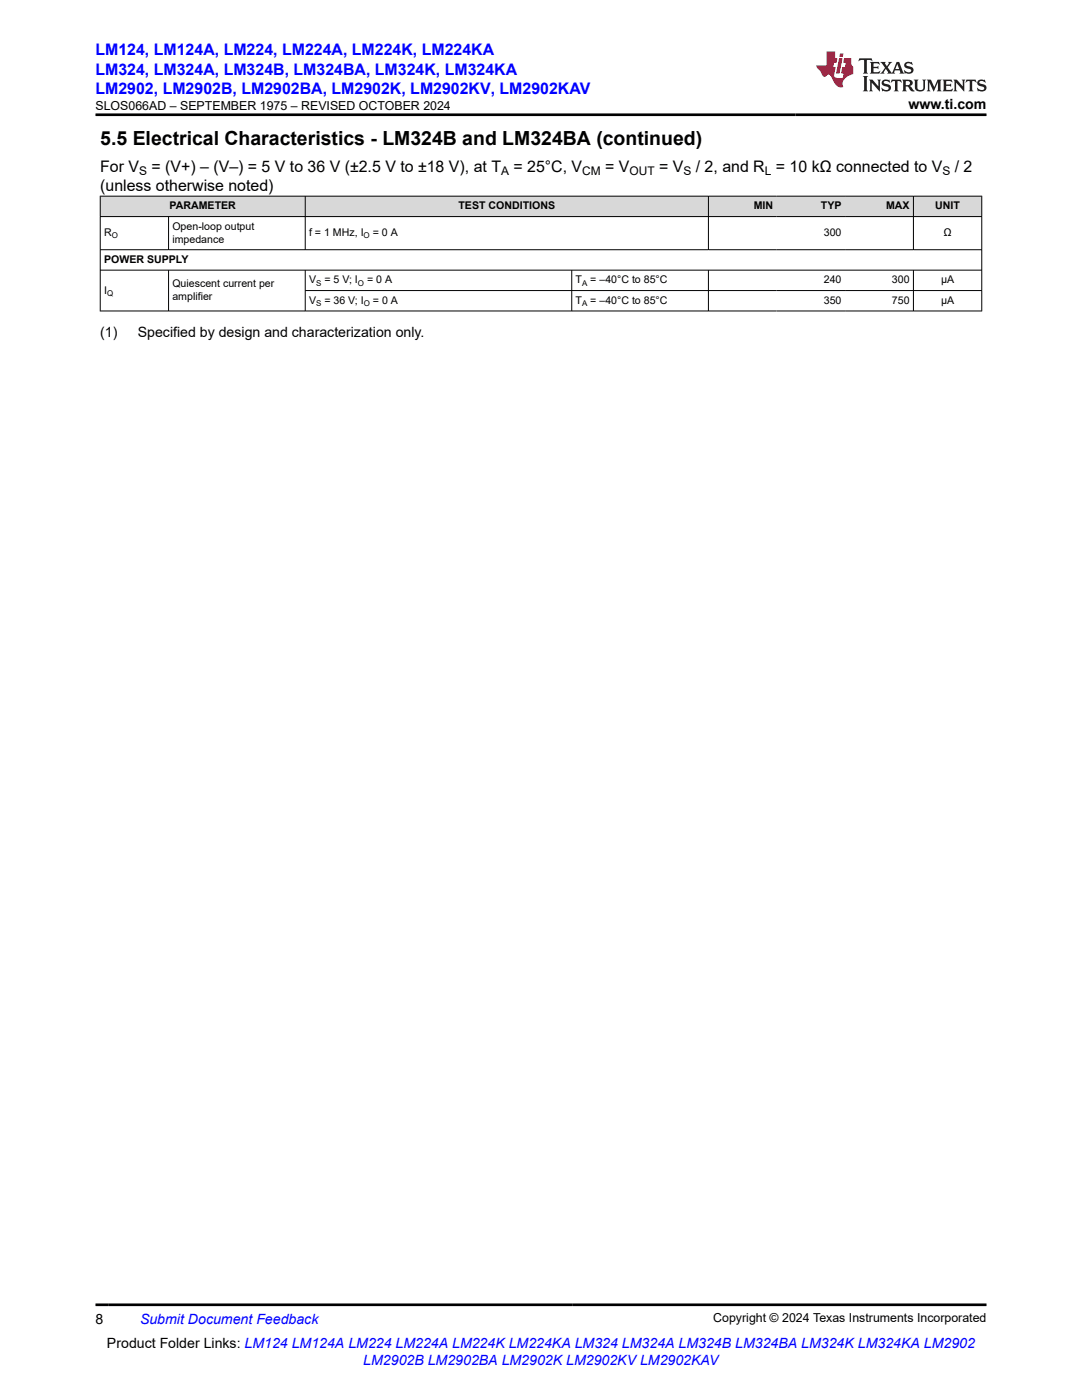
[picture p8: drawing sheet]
<svg xmlns="http://www.w3.org/2000/svg" width="216mm" height="279mm" viewBox="0 0 216 279" stroke-linecap="round" stroke-linejoin="round" font-family="sans-serif">
<defs><g id="words">
<text font-size="3.9" x="20" y="28.8">5.5 Electrical Characteristics - LM324B and LM324BA (continued)</text>
<g font-size="3.2" fill="#00f">
<text x="19" y="11.1">LM124, LM124A, LM224, LM224A, LM224K, LM224KA</text>
<text x="19" y="14.9">LM324, LM324A, LM324B, LM324BA, LM324K, LM324KA</text>
<text x="19" y="18.7">LM2902, LM2902B, LM2902BA, LM2902K, LM2902KV, LM2902KAV</text>
</g>
<g font-size="3.2">
<text x="20" y="34.3">For V</text>
<text x="30.2" y="34.3">= (V+) – (V–) = 5 V to 36 V (±2.5 V to ±18 V), at T</text>
<text x="102.5" y="34.3">= 25°C, V</text>
<text x="120.8" y="34.3">= V</text>
<text x="131.5" y="34.3">= V</text>
<text x="138.8" y="34.3">/ 2, and R = 10 kΩ connected to V</text>
<text x="190.5" y="34.3">/ 2</text>
<text x="20" y="38.1">(unless otherwise noted)</text>
</g>
<g font-size="2.8">
<text x="181.3" y="21.8">www.ti.com</text>
<text x="20" y="67.2">(1)</text>
<text x="27.5" y="67.2">Specified by design and characterization only.</text>
<text x="19" y="264.2">8</text>
<text x="21.4" y="269">Product Folder Links: LM124 LM124A LM224 LM224A LM224K LM224KA LM324 LM324A LM324B LM324BA LM324K LM324KA LM2902</text>
</g>
<g font-size="2.8" fill="#00f">
<text x="27.9" y="264.2">Submit Document Feedback</text>
<text x="72.5" y="272.4">LM2902B LM2902BA LM2902K LM2902KV LM2902KAV</text>
</g>
<g font-size="2.5">
<text x="19" y="21.9">SLOS066AD – SEPTEMBER 1975 – REVISED OCTOBER 2024</text>
<text x="142.3" y="263.9">Copyright © 2024 Texas Instruments Incorporated</text>
</g>
<g font-size="2.4">
<text x="27.8" y="34.9">S</text>
<text x="100" y="34.9">A</text>
<text x="116.2" y="34.9">CM</text>
<text x="125.6" y="34.9">OUT</text>
<text x="136.4" y="34.9">S</text>
<text x="152.6" y="34.9">L</text>
<text x="188.1" y="34.9">S</text>
</g>
<g font-size="2.1">
<text x="33.8" y="41.8">PARAMETER</text>
<text x="91.5" y="41.8">TEST CONDITIONS</text>
<text x="150.4" y="41.8">MIN</text>
<text x="163.8" y="41.8">TYP</text>
<text x="176.8" y="41.8">MAX</text>
<text x="186.6" y="41.8">UNIT</text>
<text x="20.8" y="47.1">R</text>
<text x="34.4" y="45.9">Open-loop output</text>
<text x="61.7" y="47.1">f = 1 MHz, I</text>
<text x="74.4" y="47.1">= 0 A</text>
<text x="164.4" y="47.1">300</text>
<text x="188.3" y="47.1">Ω</text>
<text x="20.8" y="52.5">POWER SUPPLY</text>
<text x="34.4" y="48.4">impedance</text>
<text x="20.8" y="58.6">I</text>
<text x="34.4" y="57.3">Quiescent current per</text>
<text x="34.4" y="59.9">amplifier</text>
<text x="61.7" y="56.6">V</text>
<text x="64.7" y="56.6">= 5 V; I</text>
<text x="73.2" y="56.6">= 0 A</text>
<text x="114.9" y="56.6">T</text>
<text x="117.8" y="56.6">= –40°C to 85°C</text>
<text x="164.4" y="56.6">240</text>
<text x="178" y="56.6">300</text>
<text x="187.8" y="56.6">μA</text>
<text x="61.7" y="60.6">V</text>
<text x="64.7" y="60.6">= 36 V; I</text>
<text x="74.4" y="60.6">= 0 A</text>
<text x="114.9" y="60.6">T</text>
<text x="117.8" y="60.6">= –40°C to 85°C</text>
<text x="164.4" y="60.6">350</text>
<text x="178" y="60.6">750</text>
<text x="187.8" y="60.6">μA</text>
</g>
<g font-size="1.6">
<text x="22.3" y="47.6">O</text>
<text x="72.6" y="47.6">O</text>
<text x="21.4" y="59">Q</text>
<text x="63.1" y="57">S</text>
<text x="71.4" y="57">O</text>
<text x="116.1" y="57">A</text>
<text x="63.1" y="61.1">S</text>
<text x="72.6" y="61.1">O</text>
<text x="116.1" y="61.1">A</text>
</g>
</g></defs>
<g fill="#d8d8d8">
<path d="M20 39.1h175.9v4.1h-175.9z" fill-rule="evenodd"/>
<path d="M20.1 39.2h40.7v4h-40.7z" fill-rule="evenodd"/>
<path d="M61 39.2h80.3v4h-80.3z" fill-rule="evenodd"/>
<path d="M141.4 39.2h13.6v4h-13.6z" fill-rule="evenodd"/>
<path d="M155 39.2h13.6v4h-13.6z" fill-rule="evenodd"/>
<path d="M168.6 39.2h13.6v4h-13.6z" fill-rule="evenodd"/>
<path d="M182.3 39.2h13.5v4h-13.5z" fill-rule="evenodd"/>
</g>
<g fill="none" stroke="#000" stroke-width=".2">
<path d="M19.9 39.1h176.1M20 39.1v23M60.9 39.1v10.8M141.4 39.1v10.8M182.3 39.1v10.8M195.9 39.1v23M19.9 43.2h176.1M19.9 49.8h176.1M19.9 53.9h176.1M33.6 43.2v6.7M33.6 53.9v8.2M60.9 53.9v8.2"/>
<path d="M60.9 58h135.1M114.1 53.9v8.2M141.4 53.9v8.2M182.3 53.9v8.2M196 62.1h-176.1"/>
</g>
<path d="M171.5 11.6l-.2 .6 .5-.2h.6v.1v2.2l-.2 .4h1l-.2-.4v-2.2v-.1h.5l.6 .2-.2-.6zM173.6 12.4l.2 .3v1.6l-.2 .4h1.9l.1-.6a1.08 1.08 0 0 1-1.3 .2v-.7h.6l.4 .2v-.7l-.4 .2h-.6v-.5l.2-.2a1 1 0 0 1 1 .3l-.1-.5zM175.7 12.4l.9 1.1-1 1.2h.9l-.2-.2 .5-.8 .4 .8-.2 .2h1.6l-.2-.2 .2-.5h.9l.1 .5-.1 .2h.9l-.2-.4-.8-1.9h-.5l-.9 2.1-.9-1.1 .9-1h-.8l.2 .2-.4 .6-.4-.6 .2-.2zM179 12.8l.4 1h-.7zM180.7 12.5a.65 .65 0 0 0-.2 .7 .65 .65 0 0 0 .6 .5l.6 .1 .1 .3a.79 .79 0 0 1-.7 .4 .79 .79 0 0 1-.7-.5l.1 .7 .2-.1a.93 .93 0 0 0 1.1 0 .93 .93 0 0 0 .4-.9 1.46 1.46 0 0 0-1.2-.6l-.1-.3a1.09 1.09 0 0 1 1.2 .2l-.2-.6-.1 .1-.5-.2zM172.2 15.2l.2 .4v2.2l-.2 .4h1l-.2-.4v-2.2l.2-.4zM173.4 15.9l.2 .4v1.5l-.2 .4h.8l-.3-.4 .1-1.3 1.6 1.8v-2l.2-.4h-.7l.1 .2 .1 1.1-1.2-1.3zM176.2 16a.65 .65 0 0 0-.2 .8 .65 .65 0 0 0 .6 .4l.6 .2 .1 .2a.79 .79 0 0 1-.7 .4 .79 .79 0 0 1-.7-.5l.1 .7 .2-.1a.93 .93 0 0 0 1.1 .1 .93 .93 0 0 0 .4-1 1.46 1.46 0 0 0-1.2-.5l-.1-.4a1.09 1.09 0 0 1 1.2 .2l-.1-.6-.2 .1-.5-.1zM177.9 15.9l-.1 .6a.63 .63 0 0 1 .8-.3v1.6l-.3 .4h1l-.2-.4v-1.6a.66 .66 0 0 1 .8 .3l-.1-.6zM180 15.9l.2 .4v1.5l-.2 .4h1l-.2-.2-.1-.7h.5l.1 .2a.79 .79 0 0 0 1.2 .6l-1-.9a.61 .61 0 0 0 .6-.6 .61 .61 0 0 0-.5-.7zM180.8 16.2h.1a.47 .47 0 0 1 .5 .1 .47 .47 0 0 1 .1 .5l-.1 .1-.7 .1zM182.3 15.9l.2 .2a2.27 2.27 0 0 0 .4 2 1.04 1.04 0 0 0 1.7-.7v-1.3l.2-.2h-.8l.2 .4v1.1a.6 .6 0 0 1-.6 .6 .6 .6 0 0 1-.6-.6v-1.1l.3-.4zM184.9 15.9l.2 .4v1.5l-.2 .4h.8l-.3-.4v-1.4l.9 1.9 .9-1.9v1.4l-.3 .4h1l-.2-.4v-1.5l.2-.4h-.8l-.7 1.5-.6-1.5zM188.1 15.9l.2 .4v1.5l-.2 .4h1.9l.1-.6a1.09 1.09 0 0 1-1.3 .2v-.7h.6l.4 .2v-.6l-.4 .2h-.6v-.6l.2-.1a1.01 1.01 0 0 1 1 .3l-.1-.6zM190.2 15.9l.3 .4v1.5l-.3 .4h.8l-.2-.4v-1.3l1.6 1.8v-2l.2-.4h-.7l.2 .2v1.1l-1.2-1.3zM192.8 15.9l-.1 .6a.63 .63 0 0 1 .8-.3v1.6l-.3 .4h1l-.2-.4v-1.6a.66 .66 0 0 1 .8 .3l-.1-.6zM195.2 16a.65 .65 0 0 0-.2 .8 .65 .65 0 0 0 .6 .4l.6 .2 .2 .2a.79 .79 0 0 1-.7 .4 .79 .79 0 0 1-.7-.5l.1 .7 .2-.1a.93 .93 0 0 0 1 .1 .93 .93 0 0 0 .5-1 1.46 1.46 0 0 0-1.3-.5v-.4a1.09 1.09 0 0 1 1.2 .2l-.2-.6-.2 .1-.5-.1z" fill="#231f20"/>
<path d="M164.9 10.3v2.7h-2l.1 .4 .8 1a.95 .95 0 0 0 1 .9 .59 .59 0 0 1 .5-.4 .59 .59 0 0 1 .5 .3l.4 .8a1.59 1.59 0 0 0 2.1 1.4 1.61 1.61 0 0 1 1-2.3l1-.3-.1-1.5a1.59 1.59 0 0 1-.3-1.7h-1.5l-.2 .9h.6l-.2 .9h-.5l-.2 .9v.3l.4 .1-.1 .9h-.7a.73 .73 0 0 1-1-.7l.3-1.5h-.5l.1-.9h.5l.2-.9h-.5v-1.3zM167.4 11.6l-.6 3.1h.7l.6-3.1zM167.6 10.7l-.1 .6h.7l.1-.6z" fill="#ed1c24"/>
<path d="M19 22.9h177.8M19 260.4h177.8" fill="none" stroke="#000" stroke-width=".53"/>
<use href="#words"/>
</svg>
